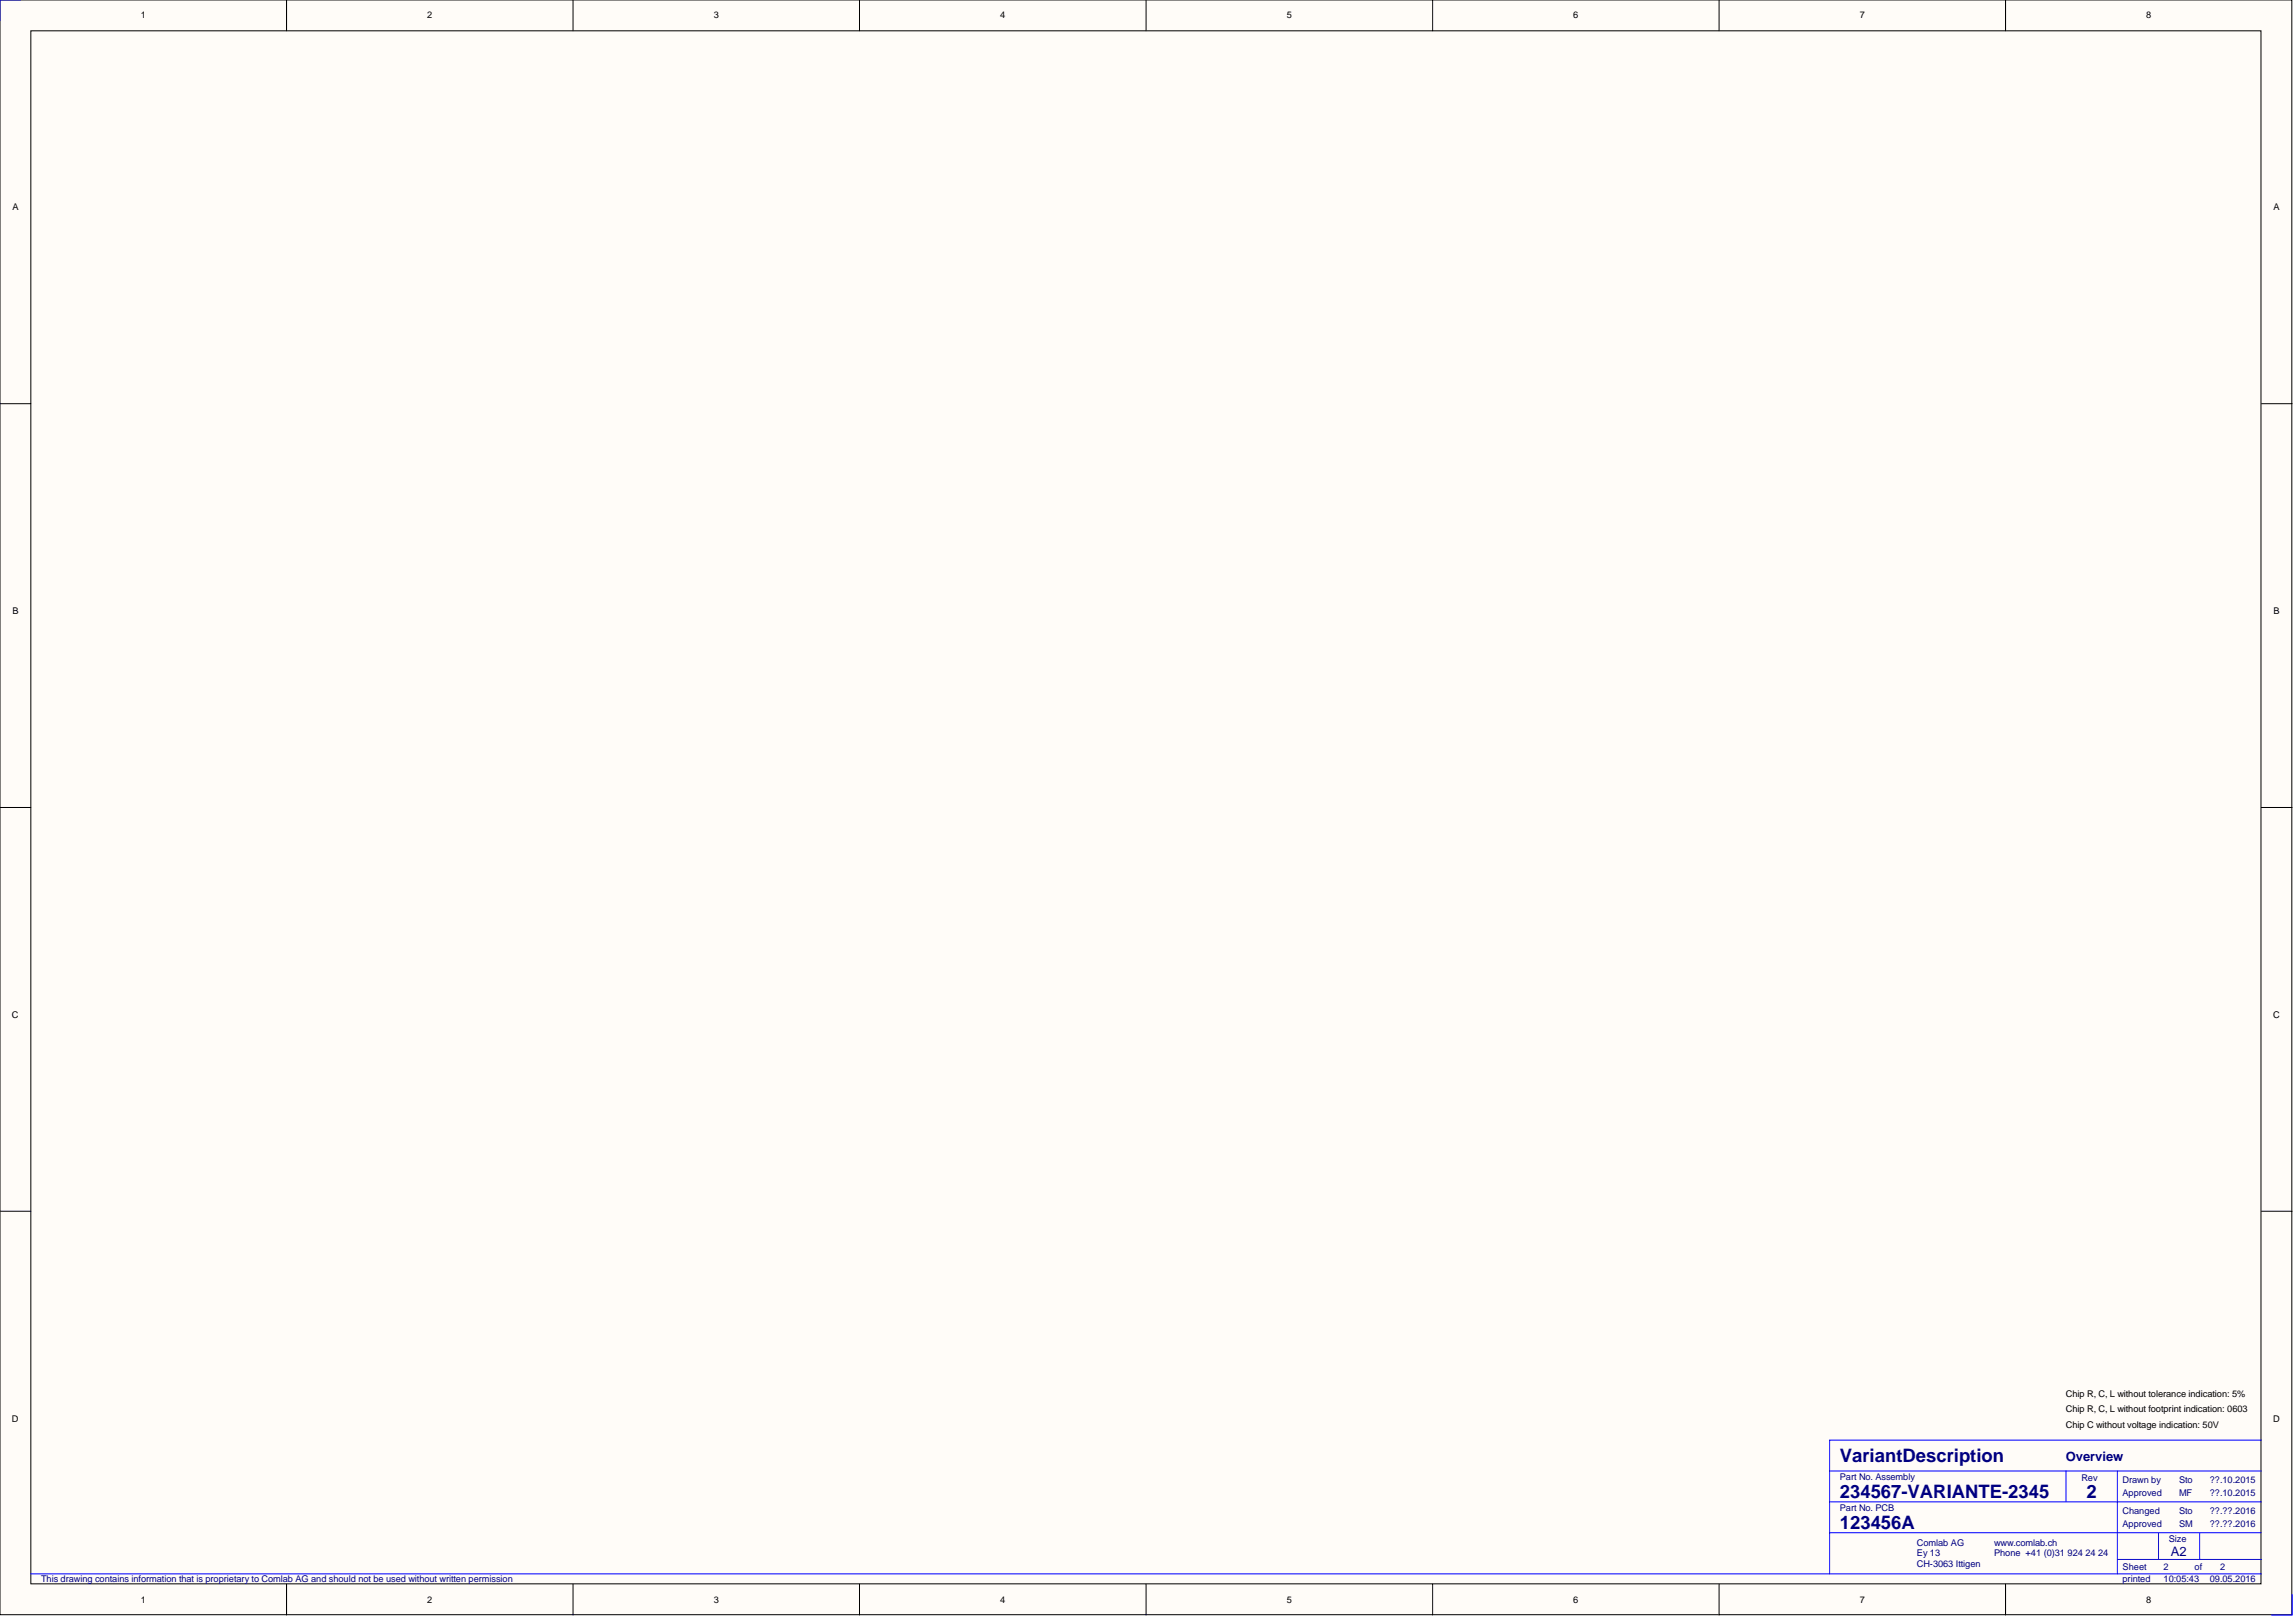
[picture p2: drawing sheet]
<svg xmlns="http://www.w3.org/2000/svg" width="566mm" height="399mm" viewBox="0 0 566 399" stroke-linecap="round" stroke-linejoin="round" font-family="sans-serif">
<defs><g id="words">
<g font-size="4.6" fill="#000080">
<text x="453.9" y="360.5">VariantDescription</text>
<text x="453.9" y="369.4">234567-VARIANTE-2345</text>
<text x="514.8" y="369.4">2</text>
<text x="453.9" y="377">123456A</text>
</g>
<g font-size="3.2" fill="#000080">
<text x="509.7" y="360.3">Overview</text>
<text x="535.6" y="383.6">A2</text>
</g>
<g font-size="2.3">
<text x="34.7" y="4.6">1</text>
<text x="105.4" y="4.6">2</text>
<text x="176.1" y="4.6">3</text>
<text x="246.7" y="4.6">4</text>
<text x="317.5" y="4.6">5</text>
<text x="388.2" y="4.6">6</text>
<text x="458.8" y="4.6">7</text>
<text x="529.5" y="4.6">8</text>
<text x="3" y="51.8">A</text>
<text x="560.9" y="51.8">A</text>
<text x="3" y="151.4">B</text>
<text x="560.9" y="151.4">B</text>
<text x="3" y="251">C</text>
<text x="560.9" y="251">C</text>
<text x="509.7" y="344.5">Chip R, C, L without tolerance indication: 5%</text>
<text x="3" y="350.6">D</text>
<text x="509.7" y="348.3">Chip R, C, L without footprint indication: 0603</text>
<text x="509.7" y="352.1">Chip C without voltage indication: 50V</text>
<text x="560.9" y="350.6">D</text>
<text x="34.7" y="395.2">1</text>
<text x="105.4" y="395.2">2</text>
<text x="176.1" y="395.2">3</text>
<text x="246.7" y="395.2">4</text>
<text x="317.5" y="395.2">5</text>
<text x="388.2" y="395.2">6</text>
<text x="458.8" y="395.2">7</text>
<text x="529.5" y="395.2">8</text>
</g>
<g font-size="2.3" fill="#000080">
<text x="453.9" y="365">Part No. Assembly</text>
<text x="513.5" y="365.3">Rev</text>
<text x="523.7" y="365.8">Drawn by</text>
<text x="537.6" y="365.8">Sto</text>
<text x="545.2" y="365.8">??.10.2015</text>
<text x="523.7" y="368.8">Approved</text>
<text x="537.6" y="368.8">MF</text>
<text x="545.2" y="368.8">??.10.2015</text>
<text x="453.9" y="372.6">Part No. PCB</text>
<text x="523.7" y="373.4">Changed</text>
<text x="523.7" y="376.4">Approved</text>
<text x="537.6" y="373.4">Sto</text>
<text x="537.6" y="376.4">SM</text>
<text x="545.2" y="373.4">??.??.2016</text>
<text x="545.2" y="376.4">??.??.2016</text>
<text x="472.9" y="383.8">Ey 13</text>
<text x="472.9" y="381.3">Comlab AG</text>
<text x="492" y="381.3">www.comlab.ch</text>
<text x="492" y="383.8">Phone +41 (0)31 924 24 24</text>
<text x="535.1" y="380.2">Size</text>
<text x="472.9" y="386.3">CH-3063 Ittigen</text>
<text x="523.7" y="387.1">Sheet</text>
<text x="533.8" y="387.1">2</text>
<text x="541.4" y="387.1">of</text>
<text x="547.7" y="387.1">2</text>
<text x="10.1" y="390.1">This drawing contains information that is proprietary to Comlab AG and should not be used without written permission</text>
<text x="523.7" y="390.1">printed</text>
<text x="533.8" y="390.1">10:05:43</text>
<text x="545.2" y="390.1">09.05.2016</text>
</g>
</g></defs>
<g fill="#fffcf8" stroke="#000" stroke-width=".25">
<path d="M0 0h565.4v398.2h-565.4z"/>
<path d="M7.6 7.6h550.2v383h-550.2z"/>
</g>
<g fill="none" stroke="#000" stroke-width=".25">
<path d="M70.7 0v7.6M141.4 0v7.6M212 0v7.6M282.7 0v7.6M353.4 0v7.6M424.1 0v7.6M494.8 0v7.6M0 99.6h7.6M557.9 99.6h7.6M0 199.1h7.6M557.9 199.1h7.6M0 298.7h7.6"/>
<path d="M557.9 298.7h7.6M70.7 390.6v7.7M141.4 390.6v7.7M212 390.6v7.7M282.7 390.6v7.7M353.4 390.6v7.7M424.1 390.6v7.7M494.8 390.6v7.7"/>
</g>
<path d="M5.1 0h-5.1v5.1M557.9 355.1h-106.5v33M451.4 362.7h106.5M451.4 378h106.5M451.4 370.4h106.5M509.7 362.7v7.7M522.4 362.7v25.4M532.5 378v6.6M542.7 378v6.6M7.6 388.1h550.3M522.4 384.6h35.5M565.5 393.2v5.1h-5.1" fill="none" stroke="#00f" stroke-width=".25"/>
<use href="#words"/>
</svg>
